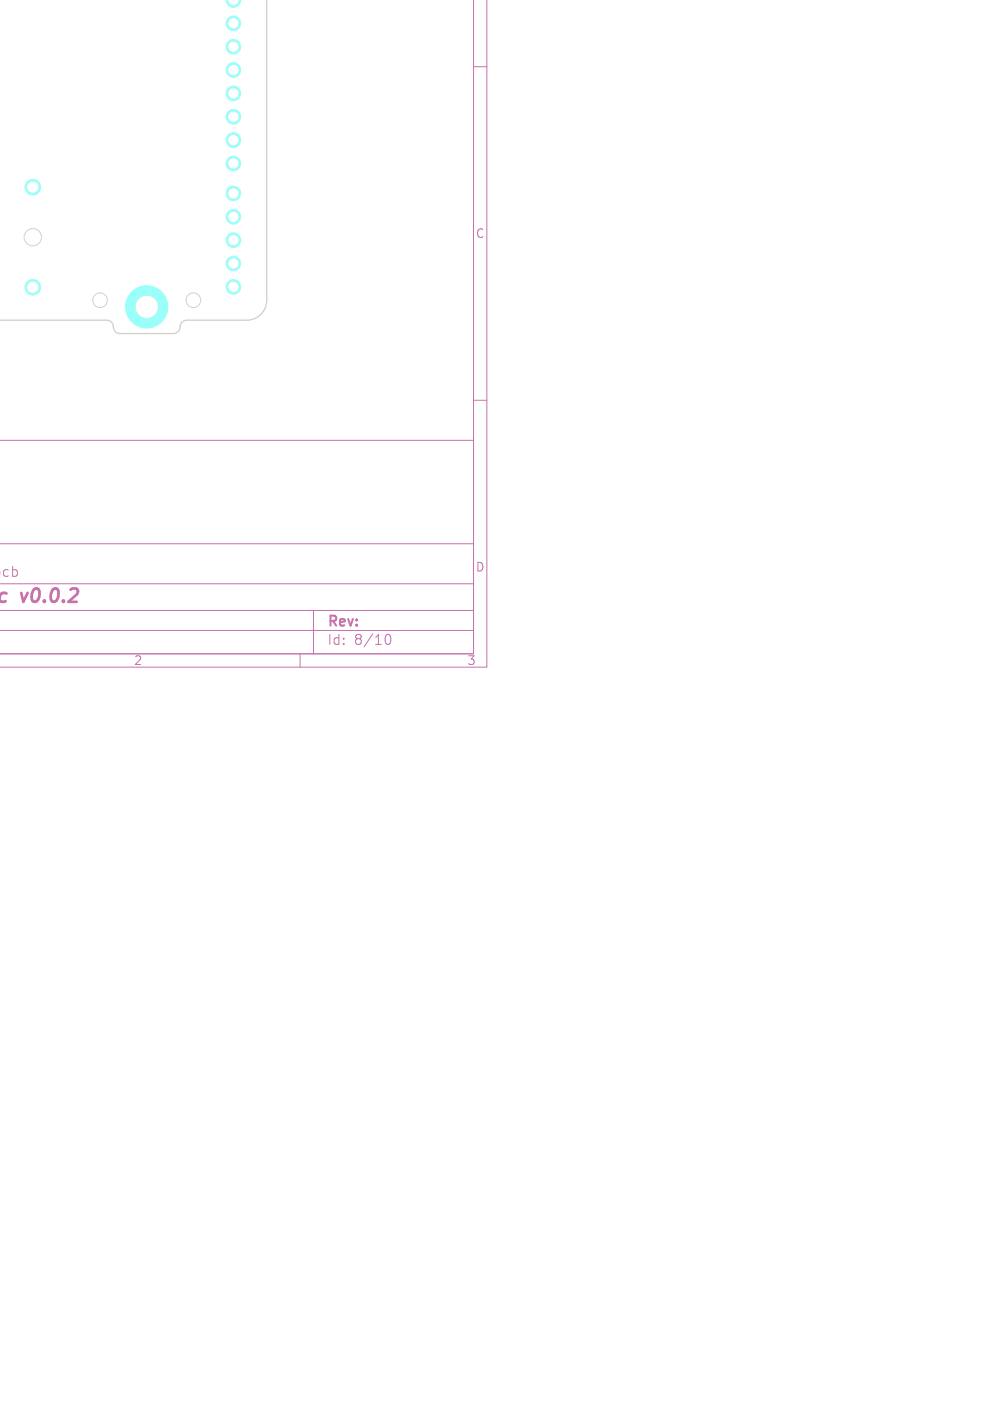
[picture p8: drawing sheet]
<svg xmlns="http://www.w3.org/2000/svg" width="148mm" height="210mm" viewBox="0 0 148 210" stroke-linecap="round" stroke-linejoin="round" font-family="sans-serif">
<defs><g id="words">
<text font-size="2.8" fill="#c872ab" x="4.1" y="90.9">v0.0.2</text>
<g font-size="2.1" fill="#c872ab">
<text x="49" y="94.3">Rev:</text>
<text x="49" y="96.9">Id:</text>
<text x="53.1" y="96.9">8/10</text>
</g>
<g font-size="1.8" fill="#c872ab">
<text x="71.3" y="35.9">C</text>
<text x="71.3" y="85.9">D</text>
<text x="20" y="99.9">2</text>
<text x="70" y="99.9">3</text>
</g>
</g></defs>
<g fill="none" stroke="#c872ab" stroke-width=".15">
<path d="M71 0v98h-71h71v-32h-71M73 0v100h-73M71 10h2M71 60h2M-.1 85.7h.1M0 94.5h71M0 91.5h71M0 87.5h71M0 81.5h71M0 85.7l-.1 .4M1.2 85.5l-.4-.1-.3 .3v.4l.2 .2h.5M1.9 85.5l.4-.1 .3 .3v.4l-.1 .2h-.6"/>
<path d="M1.9 84.9v1.5M45 98v2M47 91.5v6.5M57.7 95.7a.55 .55 0 0 1 .4-.6h.1a.94 .94 0 0 1 0 1.5h-.1a.55 .55 0 0 1-.4-.6"/>
</g>
<path d="M0 89.9l.3 .3 .5-.1M1 89a.66 .66 0 0 0-.7 0 .66 .66 0 0 0-.4 .6M3.2 88.9l.3 1.3" fill="none" stroke="#c872ab" stroke-width=".4"/>
<g fill="#9afff8" stroke="#9afff8" stroke-width=".15">
<path d="M33.9 0l2.1-.1a1.07 1.07 0 0 1-1 1.2 1.07 1.07 0 0 1-1.1-1.1z"/>
<circle cx="35" cy="43" r="1.1"/>
<circle cx="35" cy="39.5" r="1.1"/>
<circle cx="35" cy="36" r="1.1"/>
<circle cx="35" cy="32.5" r="1.1"/>
<circle cx="35" cy="29" r="1.1"/>
<circle cx="35" cy="24.5" r="1.1"/>
<circle cx="35" cy="21" r="1.1"/>
<circle cx="35" cy="17.5" r="1.1"/>
<circle cx="35" cy="14" r="1.1"/>
<circle cx="35" cy="10.5" r="1.1"/>
<circle cx="35" cy="7" r="1.1"/>
<circle cx="35" cy="3.5" r="1.1"/>
<circle cx="4.9" cy="28.1" r="1.17"/>
<circle cx="4.9" cy="43.1" r="1.17"/>
<circle cx="22" cy="46" r="3.2"/>
</g>
<path d="M40 0v45a3 3 0 0 1-3 3h-9a1.16 1.16 0 0 0-1.1 1.3l-.3 .5-.5 .2h-8.1a1.16 1.16 0 0 1-1.1-1.3l-.3-.5-.6-.2h-16.1" fill="none" stroke="#d0d2cd" stroke-width=".2"/>
<g fill="none" stroke="#d0d2cd" stroke-width=".15">
<circle cx="4.9" cy="35.6" r="1.3"/>
<circle cx="15" cy="45" r="1.1"/>
<circle cx="29" cy="45" r="1.1"/>
</g>
<g fill="#d0d2cd" stroke="#d0d2cd" stroke-width=".15">
<path d="M34.3 0l1.3-.1a.68 .68 0 0 1-.6 .8 .68 .68 0 0 1-.7-.7z"/>
<circle cx="35" cy="43" r=".7"/>
<circle cx="35" cy="39.5" r=".7"/>
<circle cx="35" cy="36" r=".7"/>
<circle cx="35" cy="32.5" r=".7"/>
<circle cx="35" cy="29" r=".7"/>
<circle cx="35" cy="24.5" r=".7"/>
<circle cx="35" cy="21" r=".7"/>
<circle cx="35" cy="17.5" r=".7"/>
<circle cx="35" cy="14" r=".7"/>
<circle cx="35" cy="10.5" r=".7"/>
<circle cx="35" cy="7" r=".7"/>
<circle cx="35" cy="3.5" r=".7"/>
<circle cx="4.9" cy="28.1" r=".77"/>
<circle cx="4.9" cy="43.1" r=".77"/>
<circle cx="22" cy="46" r="1.6"/>
</g>
<g fill="#fff" stroke="#fff" stroke-width=".15">
<path d="M34.3 0l1.3-.1a.68 .68 0 0 1-.6 .8 .68 .68 0 0 1-.7-.7z"/>
<circle cx="35" cy="43" r=".7"/>
<circle cx="35" cy="39.5" r=".7"/>
<circle cx="35" cy="36" r=".7"/>
<circle cx="35" cy="32.5" r=".7"/>
<circle cx="35" cy="29" r=".7"/>
<circle cx="35" cy="24.5" r=".7"/>
<circle cx="35" cy="21" r=".7"/>
<circle cx="35" cy="17.5" r=".7"/>
<circle cx="35" cy="14" r=".7"/>
<circle cx="35" cy="10.5" r=".7"/>
<circle cx="35" cy="7" r=".7"/>
<circle cx="35" cy="3.5" r=".7"/>
<circle cx="4.9" cy="28.1" r=".77"/>
<circle cx="4.9" cy="43.1" r=".77"/>
<circle cx="22" cy="46" r="1.6"/>
</g>
<use href="#words"/>
</svg>
